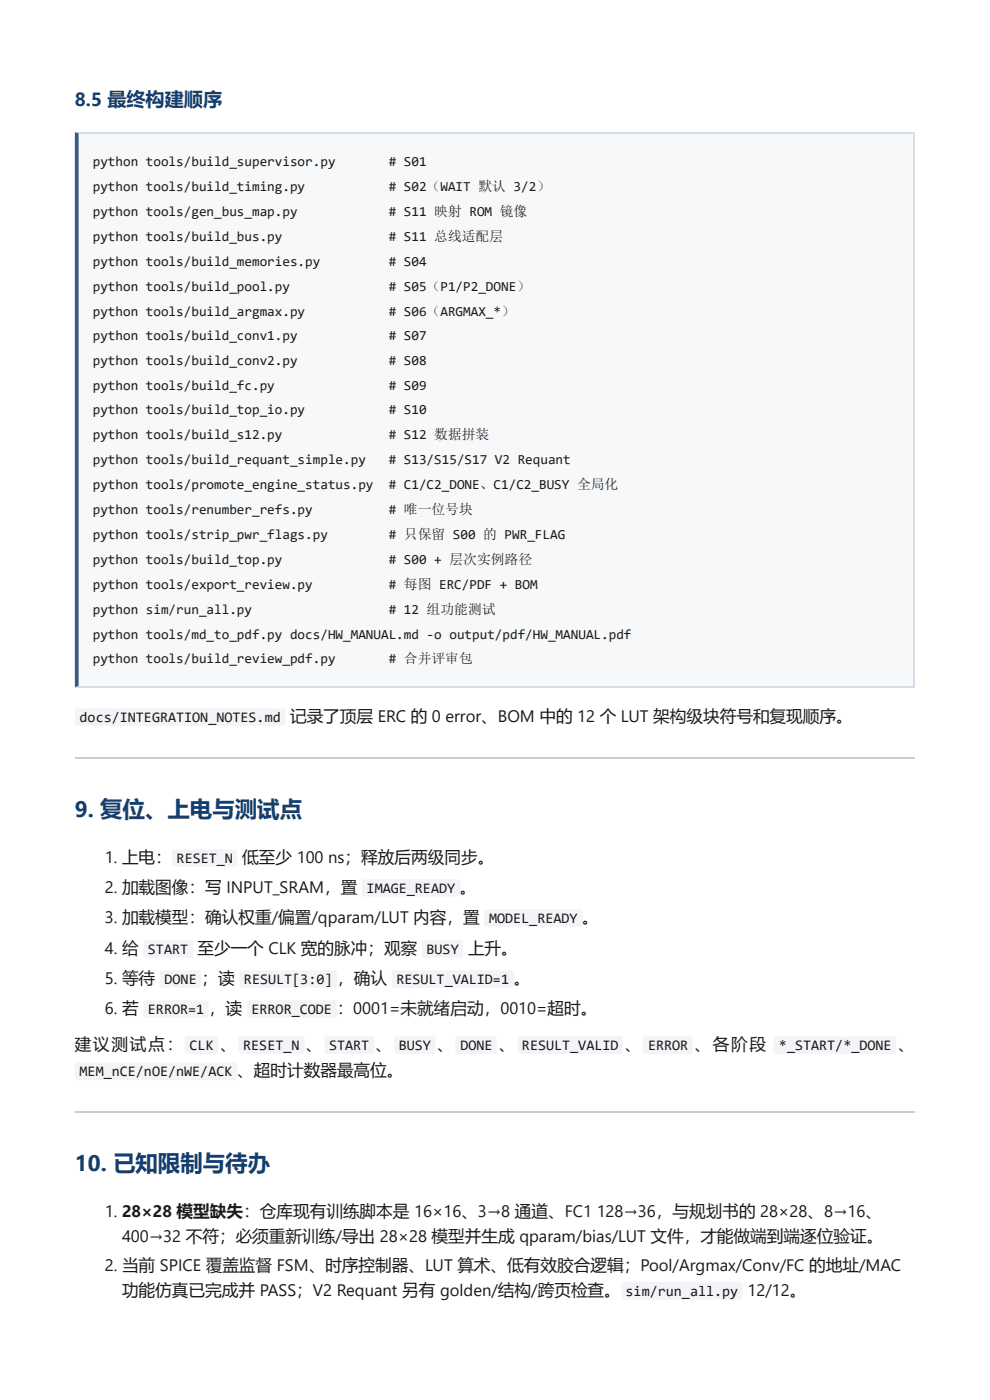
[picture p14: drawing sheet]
<svg xmlns="http://www.w3.org/2000/svg" width="210mm" height="297mm" viewBox="0 0 210 297" stroke-linecap="round" stroke-linejoin="round" font-family="sans-serif">
<defs><g id="words">
<g font-size="4.8" fill="#123f73">
<text x="15.9" y="173.3">9. 复位、上电与测试点</text>
<text x="15.9" y="248.4">10. 已知限制与待办</text>
</g>
<text font-size="4.1" fill="#123f73" x="15.9" y="22.5">8.5 最终构建顺序</text>
<g font-size="3.5" fill="#1a1a1a">
<text x="61.5" y="153.2">记录了顶层 ERC 的 0 error、BOM 中的 12 个 LUT 架构级块符号和复现顺序。</text>
<text x="22.2" y="183.1">1. 上电：</text>
<text x="51.4" y="183.1">低至少 100 ns；释放后两级同步。</text>
<text x="22.2" y="189.4">2. 加载图像：写 INPUT_SRAM，置</text>
<text x="97.5" y="189.4">。</text>
<text x="22.2" y="195.8">3. 加载模型：确认权重/偏置/qparam/LUT 内容，置</text>
<text x="123.5" y="195.8">。</text>
<text x="22.2" y="202.4">4. 给</text>
<text x="41.9" y="202.4">至少一个 CLK 宽的脉冲；观察</text>
<text x="99.2" y="202.4">上升。</text>
<text x="22.2" y="208.8">5. 等待</text>
<text x="42.7" y="208.8">；读</text>
<text x="71.5" y="208.8">，确认</text>
<text x="108.9" y="208.8">。</text>
<text x="22.2" y="215.1">6. 若</text>
<text x="44.3" y="215.1">，读</text>
<text x="71.4" y="215.1">：0001=未就绪启动，0010=超时。</text>
<text x="15.9" y="222.8">建议测试点：</text>
<text x="46.7" y="222.8">、</text>
<text x="64.9" y="222.8">、</text>
<text x="79.6" y="222.8">、</text>
<text x="92.7" y="222.8">、</text>
<text x="105.8" y="222.8">、</text>
<text x="132.5" y="222.8">、</text>
<text x="147.3" y="222.8">、各阶段</text>
<text x="190.4" y="222.8">、</text>
<text x="50.3" y="228.3">、超时计数器最高位。</text>
<text x="22.2" y="258.2">1. 28×28 模型缺失：仓库现有训练脚本是 16×16、3→8 通道、FC1</text>
<text x="25.9" y="263.5">400→32 不符；必须重新训练/导出 28×28 模型并生成 qparam/bias/LUT 文件，才能做端到端逐位验证。</text>
<text x="126.5" y="258.2">128→36，与规划书的 28×28、8→16、</text>
<text x="22.2" y="269.6">2. 当前 SPICE 覆盖监督 FSM、时序控制器、LUT 算术、低有效胶合逻辑；Pool/Argmax/Conv/FC 的地址/MAC</text>
<text x="25.9" y="274.9">功能仿真已完成并 PASS；V2 Requant 另有 golden/结构/跨页检查。</text>
<text x="158.5" y="274.9">12/12。</text>
</g>
<g font-size="3.1" fill="#1a1a1a">
<text x="16.9" y="153.2">docs/INTEGRATION_NOTES.md</text>
<text x="37.5" y="183.1">RESET_N</text>
<text x="77.7" y="189.4">IMAGE_READY</text>
<text x="103.7" y="195.8">MODEL_READY</text>
<text x="31.4" y="202.4">START</text>
<text x="90.4" y="202.4">BUSY</text>
<text x="34.9" y="208.8">DONE</text>
<text x="51.7" y="208.8">RESULT[3:0]</text>
<text x="84" y="208.8">RESULT_VALID=1</text>
<text x="31.4" y="215.1">ERROR=1</text>
<text x="53.3" y="215.1">ERROR_CODE</text>
<text x="40.2" y="222.8">CLK</text>
<text x="51.6" y="222.8">RESET_N</text>
<text x="69.8" y="222.8">START</text>
<text x="84.5" y="222.8">BUSY</text>
<text x="97.6" y="222.8">DONE</text>
<text x="110.7" y="222.8">RESULT_VALID</text>
<text x="137.4" y="222.8">ERROR</text>
<text x="165.1" y="222.8">*_START/*_DONE</text>
<text x="16.9" y="228.3">MEM_nCE/nOE/nWE/ACK</text>
<text x="132.6" y="274.9">sim/run_all.py</text>
</g>
<g font-size="2.9" fill="#1a1a1a">
<text x="19.7" y="35.2">python tools/build_supervisor.py</text>
<text x="82.4" y="35.2"># S01</text>
<text x="19.7" y="40.5">python tools/build_timing.py</text>
<text x="82.4" y="40.5"># S02（WAIT 默认 3/2）</text>
<text x="19.7" y="45.8">python tools/gen_bus_map.py</text>
<text x="82.4" y="45.8"># S11 映射 ROM 镜像</text>
<text x="19.7" y="51.1">python tools/build_bus.py</text>
<text x="82.4" y="51.1"># S11 总线适配层</text>
<text x="19.7" y="56.4">python tools/build_memories.py</text>
<text x="82.4" y="56.4"># S04</text>
<text x="19.7" y="61.6">python tools/build_pool.py</text>
<text x="82.4" y="61.6"># S05（P1/P2_DONE）</text>
<text x="19.7" y="66.9">python tools/build_argmax.py</text>
<text x="82.4" y="66.9"># S06（ARGMAX_*）</text>
<text x="19.7" y="72.2">python tools/build_conv1.py</text>
<text x="19.7" y="77.5">python tools/build_conv2.py</text>
<text x="82.4" y="72.2"># S07</text>
<text x="82.4" y="77.5"># S08</text>
<text x="19.7" y="82.8">python tools/build_fc.py</text>
<text x="82.4" y="82.8"># S09</text>
<text x="19.7" y="87.8">python tools/build_top_io.py</text>
<text x="82.4" y="87.8"># S10</text>
<text x="19.7" y="93.1">python tools/build_s12.py</text>
<text x="82.4" y="93.1"># S12 数据拼装</text>
<text x="19.7" y="98.4">python tools/build_requant_simple.py</text>
<text x="82.4" y="98.4"># S13/S15/S17 V2 Requant</text>
<text x="19.7" y="103.7">python tools/promote_engine_status.py</text>
<text x="82.4" y="103.7"># C1/C2_DONE、C1/C2_BUSY 全局化</text>
<text x="19.7" y="109">python tools/renumber_refs.py</text>
<text x="82.4" y="109"># 唯一位号块</text>
<text x="19.7" y="114.3">python tools/strip_pwr_flags.py</text>
<text x="19.7" y="119.6">python tools/build_top.py</text>
<text x="82.4" y="114.3"># 只保留 S00 的 PWR_FLAG</text>
<text x="82.4" y="119.6"># S00 + 层次实例路径</text>
<text x="19.7" y="124.9">python tools/export_review.py</text>
<text x="82.4" y="124.9"># 每图 ERC/PDF + BOM</text>
<text x="19.7" y="130.2">python sim/run_all.py</text>
<text x="82.4" y="130.2"># 12 组功能测试</text>
<text x="19.7" y="135.5">python tools/md_to_pdf.py docs/HW_MANUAL.md -o output/pdf/HW_MANUAL.pdf</text>
<text x="19.7" y="140.8">python tools/build_review_pdf.py</text>
<text x="82.4" y="140.8"># 合并评审包</text>
</g>
</g></defs>
<path d="M15.9 28h178v117.8h-178z" fill="#f6f8fa"/>
<path d="M15.9 28.2h178M193.8 28v117.8M15.9 145.7h178" fill="none" stroke="#d6dde6" stroke-width=".26"/>
<path d="M15.9 28l.8 .3v117.2l-.8 .3z" fill="#2f5d8a"/>
<path d="M15.9 160.7h178M15.9 235.9h178" fill="none" stroke="#ccc" stroke-width=".26"/>
<g fill="#f2f4f7">
<path d="M16 150.4l.4-.1h43.7l.3 .1 .2 .3v2.8l-.2 .3-.3 .2h-43.7l-.3-.1-.2-.3v-2.8z"/>
<path d="M36.7 180.3l.3-.1h12.8l.5 .4v2.9l-.3 .3-.3 .1h-12.8l-.2-.2-.2-.3v-2.7z"/>
<path d="M76.9 186.7l.4-.2h19.9l.4 .5v2.8l-.1 .3-.4 .1h-19.9l-.3-.1-.2-.4v-2.6z"/>
<path d="M102.8 193l.4-.1h19.9l.4 .4v2.9l-.1 .2-.4 .2h-19.9l-.3-.2-.1-.3v-2.7z"/>
<path d="M30.6 199.6l.4-.1h9.7l.3 .5v2.9l-.5 .3h-9.7l-.4-.5v-2.7z"/>
<path d="M89.6 199.6l.4-.1h7.8l.4 .5-.1 2.9-.5 .3h-7.8l-.4-.5v-2.7z"/>
<path d="M34 206l.4-.2 7.9 .1 .3 .5v2.8l-.5 .3h-7.9l-.3-.5v-2.6z"/>
<path d="M51 206l.3-.2 19.7 .1 .4 .4v2.8l-.1 .3-.4 .1h-19.7l-.2-.1-.2-.4v-2.6z"/>
<path d="M83.2 206l.4-.2 25 .1 .4 .4v2.8l-.1 .3-.4 .1h-25l-.3-.1-.1-.4v-2.6z"/>
<path d="M30.6 212.3l.4-.1h12.8l.4 .4v2.9l-.3 .3-.2 .1h-12.8l-.4-.2-.1-.3v-2.7z"/>
<path d="M52.5 212.3l.4-.1h18.1l.4 .4v2.9l-.2 .3-.3 .1h-18.1l-.3-.2-.1-.3v-2.7z"/>
<path d="M39.3 220l.4-.1h6.3l.3 .5v2.8l-.5 .4-6.3-.1-.3-.5v-2.6z"/>
<path d="M50.7 220l.4-.1h13l.4 .4v2.8l-.2 .4-.3 .1h-13l-.3-.2-.2-.4v-2.6z"/>
<path d="M68.9 220l.4-.1h9.7l.4 .5-.1 2.8-.5 .4-9.7-.1-.3-.5v-2.6z"/>
<path d="M83.8 220l.3-.1h7.9l.3 .5v2.8l-.5 .4-7.9-.1-.3-.5v-2.6z"/>
<path d="M96.7 220l.4-.1h7.9l.3 .5v2.8l-.5 .4-7.9-.1-.3-.5v-2.6z"/>
<path d="M110 220l.3-.1h21.3l.4 .4v2.8l-.2 .4-.3 .1h-21.3l-.2-.2-.2-.4v-2.6z"/>
<path d="M136.4 220l.4-.1h9.7l.3 .5v2.8l-.5 .4-9.7-.1-.3-.5v-2.6z"/>
<path d="M164.2 220l.4-.1h24.9l.5 .4v2.8l-.3 .4-.3 .1h-24.9l-.3-.2-.2-.4v-2.6z"/>
<path d="M16 225.6l.4-.2h33.3l.3 .1 .3 .3v2.8l-.2 .4-.4 .1h-33.3l-.4-.1-.1-.3v-2.8z"/>
<path d="M131.9 272.1l.4-.1h24.7l.4 .4v2.9l-.2 .3-.3 .1h-24.7l-.4-.2v-.3v-2.7z"/>
</g>
<use href="#words"/>
</svg>
